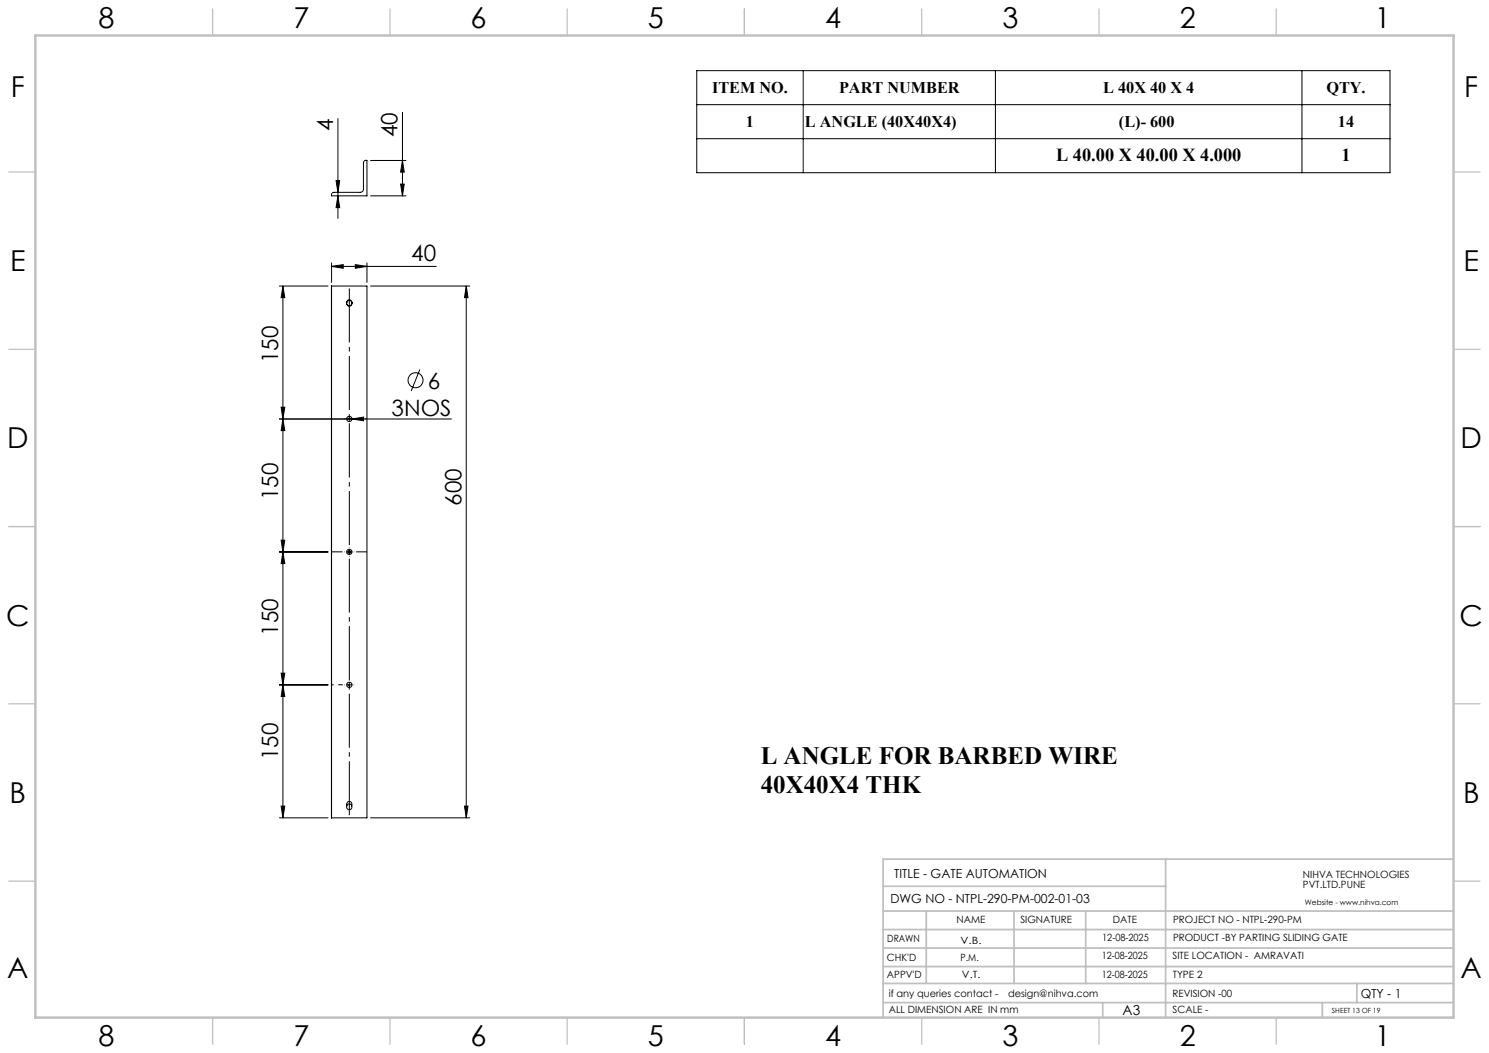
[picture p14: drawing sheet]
<svg xmlns="http://www.w3.org/2000/svg" width="420mm" height="297mm" viewBox="0 0 420 297" stroke-linecap="round" stroke-linejoin="round" font-family="sans-serif">
<defs><g id="words">
<g font-size="8.1">
<text x="27.8" y="8">8</text>
<text x="82.8" y="8">7</text>
<text x="132.8" y="8">6</text>
<text x="182.8" y="8">5</text>
<text x="232.8" y="8">4</text>
<text x="282.8" y="8">3</text>
<text x="332.8" y="8">2</text>
<text x="387.8" y="8">1</text>
<text x="3" y="27.2">F</text>
<text x="413" y="27.2">F</text>
<text x="2.8" y="76.5">E</text>
<text x="412.8" y="76.5">E</text>
<text x="2" y="126.5">D</text>
<text x="412" y="126.5">D</text>
<text x="1.7" y="176.5">C</text>
<text x="411.7" y="176.5">C</text>
<text x="2.7" y="226.5">B</text>
<text x="412.7" y="226.5">B</text>
<text x="2" y="275.7">A</text>
<text x="412" y="275.7">A</text>
<text x="27.8" y="295">8</text>
<text x="82.8" y="295">7</text>
<text x="132.8" y="295">6</text>
<text x="182.8" y="295">5</text>
<text x="232.8" y="295">4</text>
<text x="282.8" y="295">3</text>
<text x="332.8" y="295">2</text>
<text x="387.8" y="295">1</text>
</g>
<g font-size="7.1">
<text x="214.6" y="215.6">L ANGLE FOR BARBED WIRE</text>
<text x="214.6" y="223.7">40X40X4 THK</text>
</g>
<g font-size="6.3">
<text x="94" y="36.9" transform="rotate(-90 94 36.9)">4</text>
<text x="112.2" y="38.7" transform="rotate(-90 112.2 38.7)">40</text>
<text x="116" y="73.7">40</text>
<text x="78.5" y="102.4" transform="rotate(-90 78.5 102.4)">150</text>
<text x="120.7" y="109.6">6</text>
<text x="110.4" y="117.2">3NOS</text>
<text x="78.5" y="141.1" transform="rotate(-90 78.5 141.1)">150</text>
<text x="130.2" y="142.6" transform="rotate(-90 130.2 142.6)">600</text>
<text x="78.5" y="179.3" transform="rotate(-90 78.5 179.3)">150</text>
<text x="78.5" y="214.5" transform="rotate(-90 78.5 214.5)">150</text>
</g>
<g font-size="5.2">
<text x="297.9" y="45.5">L 40.00 X 40.00 X 4.000</text>
<text x="378.4" y="45.5">1</text>
</g>
<g font-size="4.6">
<text x="200.9" y="26.3">ITEM NO.</text>
<text x="236.7" y="26.3">PART NUMBER</text>
<text x="311.2" y="26.3">L 40X 40 X 4</text>
<text x="374.1" y="26.3">QTY.</text>
<text x="210.4" y="35.9">1</text>
<text x="227.1" y="35.9">L ANGLE (40X40X4)</text>
<text x="315.6" y="35.9">(L)- 600</text>
<text x="377.4" y="35.9">14</text>
</g>
<text font-size="3.9" x="316.7" y="286.4">A3</text>
<g font-size="3.5">
<text x="252.2" y="247.7">TITLE - GATE AUTOMATION</text>
<text x="251.2" y="254.8">DWG NO - NTPL-290-PM-002-01-03</text>
<text x="383.8" y="281.6">QTY - 1</text>
</g>
<g font-size="2.8">
<text x="367.5" y="247.7">NIHVA TECHNOLOGIES</text>
<text x="367.5" y="250.5">PVT.LTD.PUNE</text>
<text x="269.8" y="260.4">NAME</text>
<text x="287.8" y="260.4">SIGNATURE</text>
<text x="313.9" y="260.5">DATE</text>
<text x="330.9" y="260.5">PROJECT NO - NTPL-290-PM</text>
<text x="250.3" y="265.7">DRAWN</text>
<text x="270.9" y="266.1">V.B.</text>
<text x="310.9" y="265.5">12-08-2025</text>
<text x="330.9" y="265.5">PRODUCT -BY PARTING SLIDING GATE</text>
<text x="250.2" y="271.1">CHK'D</text>
<text x="250.2" y="275.8">APPV'D</text>
<text x="270.9" y="271.1">P.M.</text>
<text x="271.3" y="275.8">V.T.</text>
<text x="310.8" y="270.6">12-08-2025</text>
<text x="310.8" y="275.8">12-08-2025</text>
<text x="330.7" y="270.6">SITE LOCATION - AMRAVATI</text>
<text x="330.8" y="275.8">TYPE 2</text>
<text x="250.7" y="281.1">if any queries contact -</text>
<text x="284.3" y="281.1">design@nihva.com</text>
<text x="330.7" y="281.1">REVISION -00</text>
<text x="250.7" y="285.6">ALL DIMENSION ARE IN mm</text>
<text x="330.7" y="285.6">SCALE -</text>
</g>
<text font-size="2.1" x="368.1" y="255.1">Website - www.nihva.com</text>
<text font-size="2" x="375.7" y="285.6">SHEET 13 OF 19</text>
</g></defs>
<g fill="none" stroke="#000" stroke-width=".28">
<path d="M196.5 19.9h195.6v28.8h-195.6zM226.6 19.9v28.8M280.8 19.9v28.8M367.2 19.9v28.8M95.3 33.4v28.2M113.5 31.7v23.5M196.5 29.5h195.6M196.5 39.1h195.6M94.8 50.9h1l-.5 3.4zM95.3 55.2l.5 3.4h-1zM102.7 45.5l.8-.2v9.9h-10a.76 .76 0 0 1 .7-.9h7.4a.9 .9 0 0 0 .9-.9v-7.4zM104.5 55.2h10"/>
<path d="M104.5 45.3h10M113 51.9h1l-.5 3.3zM113.5 45.3l.5 3.2h-1zM93.5 75.1l3.3-.5v1.1zM93.5 74.2v5.5M93.5 75.1h29.5M100.2 74.6l3.3 .5-3.3 .6zM103.5 74.2v5.5M78.8 80.7h13.7M79.8 80.7l.5 3.3h-1zM79.8 80.7v150M93.5 80.7h.1"/>
<path d="M93.5 80.7v150M93.5 80.7h10v150h-10M97.8 85.5a.78 .78 0 0 1 .7-1 .78 .78 0 0 1 .8 1M97.8 85.5v.2M97.8 85.7a.73 .73 0 0 0 .7 .7 .73 .73 0 0 0 .7-.7M97.8 85.7l.6 .6 .5-.2 .3-.4M97.8 85.2h.1M97.8 85.2v.3M97.8 85.2l.5-.4h.5l.4 .4M99.2 85.2l.1 .3M99.2 85.2h.1M99.3 85.5l-.1 .2"/>
<path d="M104.5 80.7h28M131.5 80.7l.5 3.3h-1zM131.5 80.7v150M78.8 118.2h48.5M79.3 114.9h1l-.5 3.3zM79.8 118.2l.5 3.3h-1zM98.5 117.5v1.3M99.3 118.2l3.3-.6v1.1zM118.4 104.2l-2.4 6.1M78.8 155.7h13.7M79.3 152.4h1l-.5 3.3zM79.8 155.7l.5 3.3h-1z"/>
<path d="M97.9 155.7h1.2M98.2 155.3l.7 .7M98.5 155v1.3M98.9 155.3l-.7 .7M78.8 193.2h13.7M79.3 189.9h1l-.5 3.3zM79.8 193.2l.5 3.3h-1zM97.9 193.2h1.2M98.5 192.5v1.3M78.8 230.7h13.7M79.3 227.4h1l-.5 3.3zM93.5 230.7h.1"/>
<path d="M97.8 227.3l.2-.4a.67 .67 0 0 1 .7-.2 .67 .67 0 0 1 .5 .6M98 226.3a.81 .81 0 0 1 1.1 0 .81 .81 0 0 1 .1 1 .79 .79 0 0 1-.8 1.1 .79 .79 0 0 1-.6-1.2zM104.5 230.7h28M131 227.4h1l-.5 3.3z"/>
<circle cx="98.5" cy="118.2" r=".75"/>
<circle cx="117.2" cy="107.2" r="2.13"/>
<circle cx="98.5" cy="155.7" r=".75"/>
<circle cx="98.5" cy="193.2" r=".75"/>
</g>
<path d="M97.3 118.2h-.1M98.5 116.9v-.1M98.5 119.4v.1M99.8 118.2h.1M97.3 155.7h-.1M98.5 154.4v-.1M98.5 156.9v.1M99.8 155.7h.1M97.3 193.2h-.1M98.5 191.9v-.1M98.5 194.4v.1M99.8 193.2h.1" fill="none" stroke="#000" stroke-width=".28" stroke-dasharray="15.2 1.3 1.3 1.3" stroke-linecap="butt"/>
<path d="M98.5 80.7v150" fill="none" stroke="#000" stroke-width=".28" stroke-dasharray="15.2 1.3 1.3 1.3" stroke-dashoffset="-.7" stroke-linecap="butt"/>
<path d="M98.5 118.2h5M98.5 193.2h-5" fill="none" stroke="#000" stroke-width=".28" stroke-dasharray="15.2 1.3 1.3 1.3" stroke-dashoffset="14.6" stroke-linecap="butt"/>
<path d="M93.5 155.7h10" fill="none" stroke="#000" stroke-width=".28" stroke-dasharray="15.2 1.3 1.3 1.3" stroke-dashoffset="12.1" stroke-linecap="butt"/>
<g fill="none" stroke="#c0c0c0" stroke-width=".35">
<path d="M60 2.5v7.5M110 2.5v7.5M160 2.5v7.5M210 2.5v7.5M260 2.5v7.5M310 2.5v7.5M360 2.5v7.5M2.5 48.5h7.5M410 48.5h7.5M2.5 98.5h7.5M410 98.5h7.5M2.5 148.5h7.5"/>
<path d="M410 148.5h7.5M2.5 198.5h7.5M410 198.5h7.5M2.5 248.5h7.5M410 248.5h7.5M60 287v7.5M110 287v7.5M160 287v7.5M210 287v7.5M260 287v7.5M310 287v7.5M360 287v7.5"/>
</g>
<g fill="none" stroke="#c0c0c0" stroke-width=".5">
<path d="M249.1 257h160.9M249.1 250h79.7M261.3 257v20.4M286 257v20.4M306.2 257v20.4M328.8 242.3v44.7M410 242.3h-160.9v44.7M249.1 272.6h160.9M249.1 267.4h160.9M249.1 262.2h160.9M249.1 277.4h160.9M382.7 277.4v5.4"/>
<path d="M249.1 282.8h160.9M311 282.8v4.2M373 282.8v4.2"/>
</g>
<path d="M10 10h400v277h-400z" fill="none" stroke="#c0c0c0" stroke-width=".7"/>
<g fill="#000">
<path d="M99.3 118.2l3.3-.6v1.1z"/>
<path d="M94.8 50.9h1l-.5 3.4zM95.3 55.2l.5 3.4h-1z"/>
<path d="M113 51.9h1l-.5 3.3zM113.5 45.3l.5 3.2h-1z"/>
<path d="M93.5 75.1l3.3-.5v1.1zM100.2 74.6l3.3 .5-3.3 .6z"/>
<path d="M131.5 80.7l.5 3.3h-1zM131 227.4h1l-.5 3.3z"/>
<path d="M79.3 114.9h1l-.5 3.3zM79.8 80.7l.5 3.3h-1z"/>
<path d="M79.8 118.2l.5 3.3h-1zM79.3 152.4h1l-.5 3.3zM79.8 155.7l.5 3.3h-1zM79.3 189.9h1l-.5 3.3zM79.8 193.2l.5 3.3h-1zM79.3 227.4h1l-.5 3.3z"/>
</g>
<use href="#words"/>
</svg>
